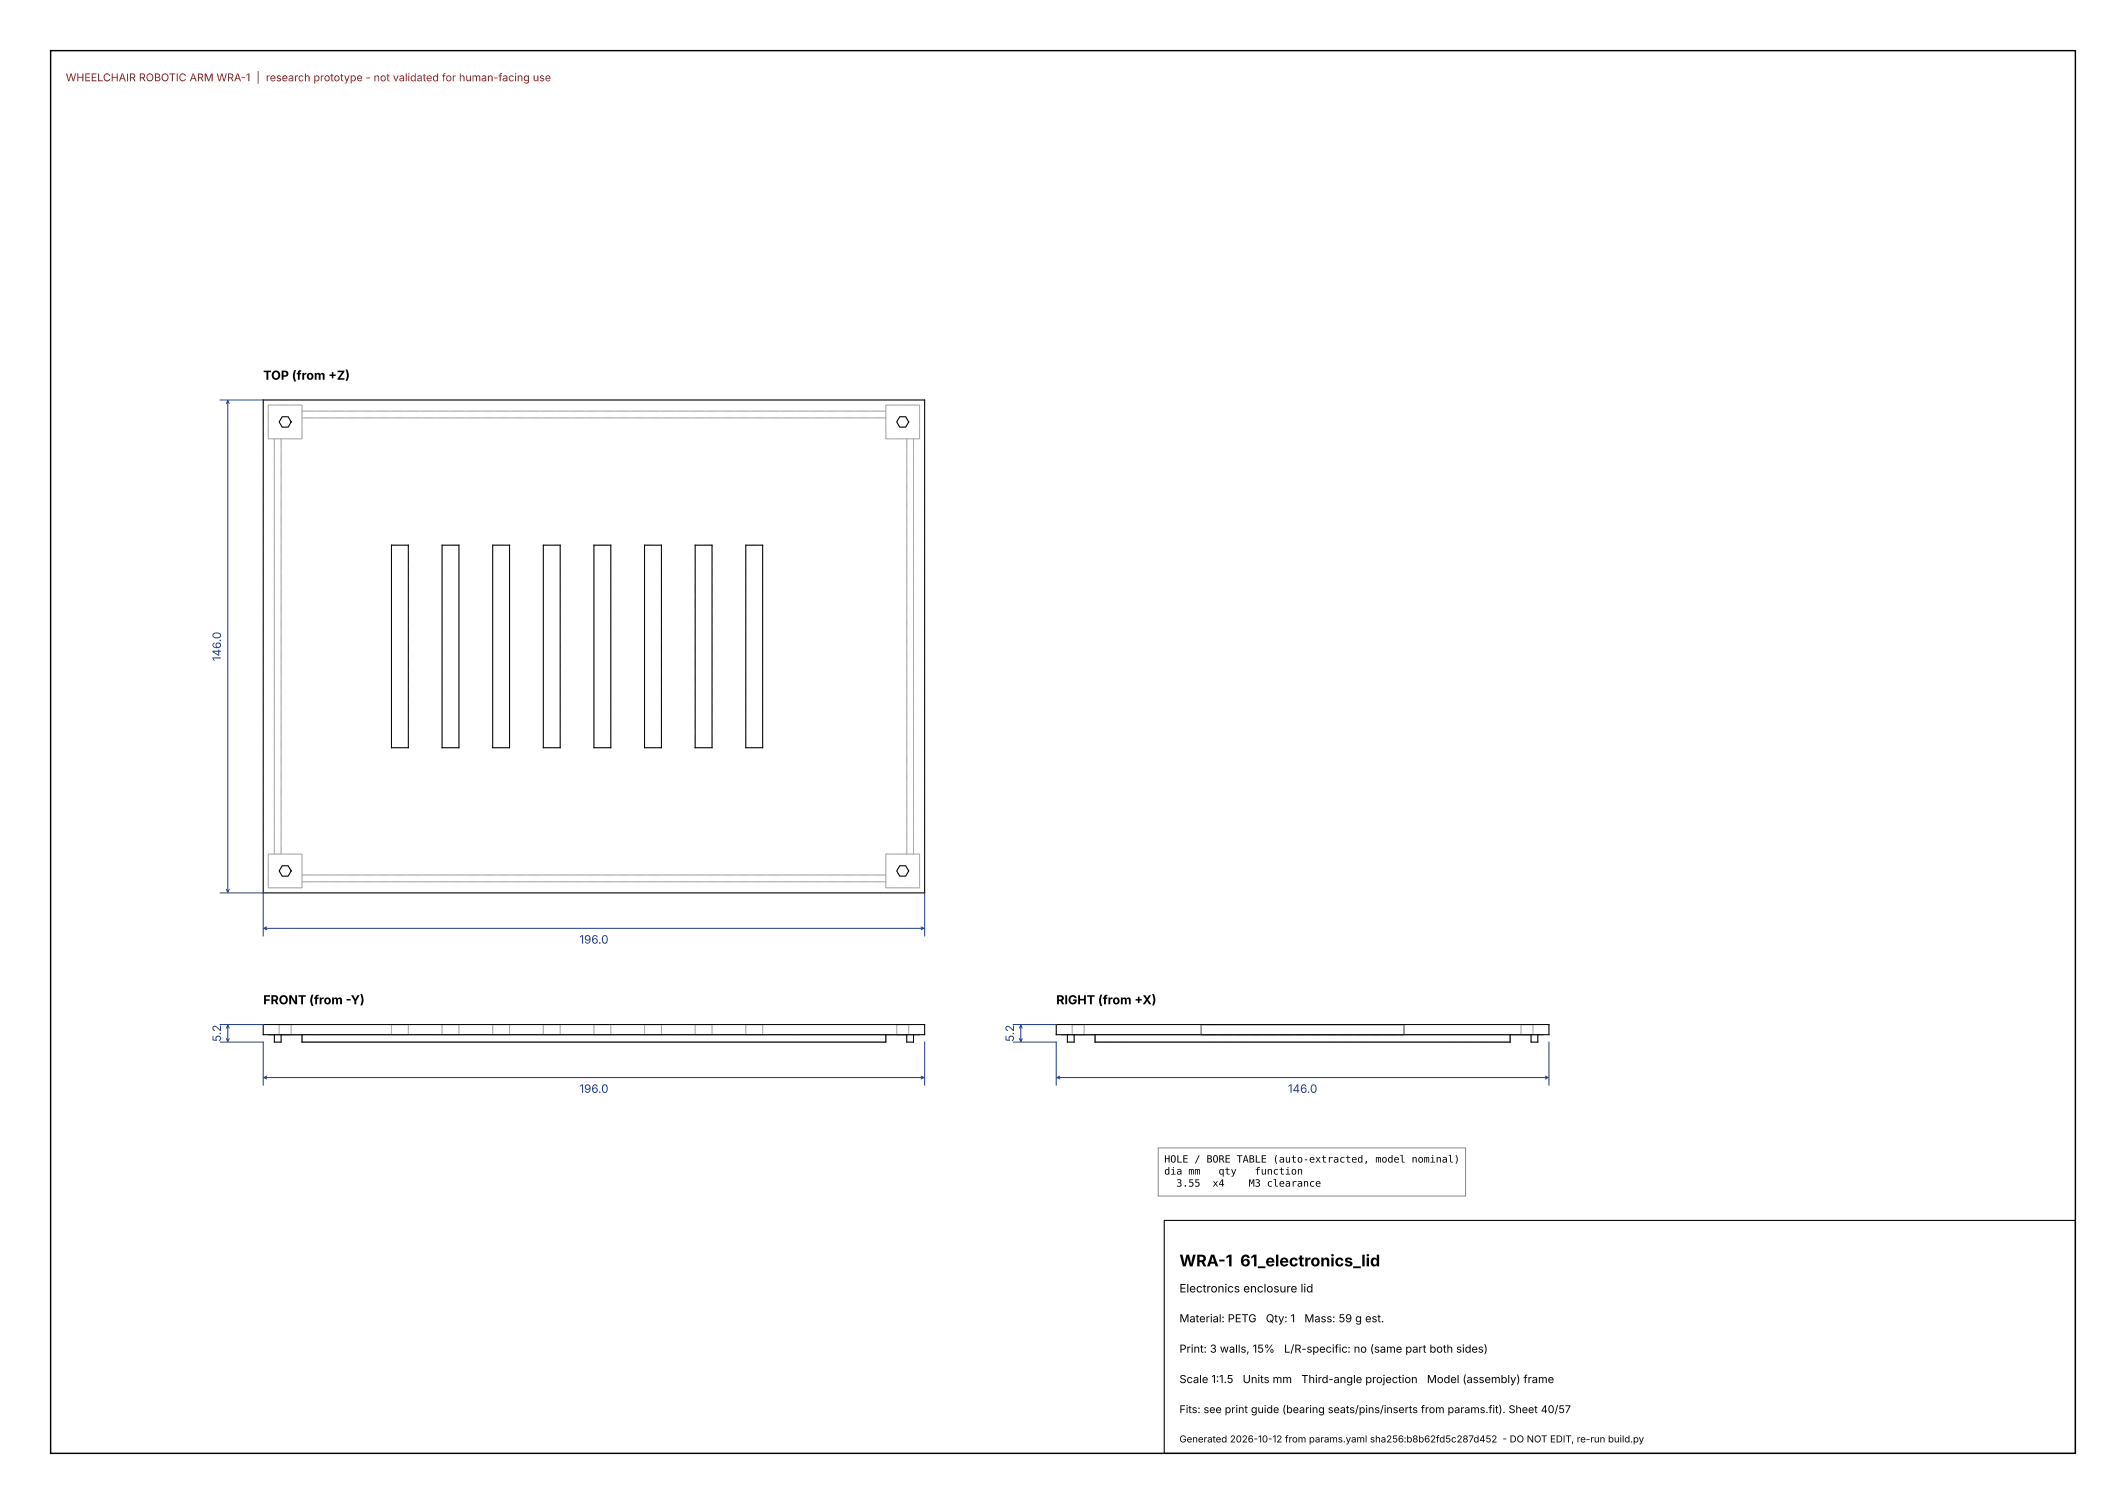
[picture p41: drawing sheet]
<svg xmlns="http://www.w3.org/2000/svg" width="420mm" height="297mm" viewBox="0 0 420 297" stroke-linecap="round" stroke-linejoin="round" font-family="sans-serif">
<defs><g id="words">
<text font-size="3.2" x="233" y="250.1">WRA-1 61_electronics_lid</text>
<g font-size="2.5">
<text x="52" y="75">TOP (from +Z)</text>
<text x="52" y="198.3">FRONT (from -Y)</text>
<text x="208.7" y="198.3">RIGHT (from +X)</text>
</g>
<g font-size="2.3" fill="#1a3b8a">
<text x="43.6" y="130.6" transform="rotate(-90 43.6 130.6)">146.0</text>
<text x="114.5" y="186.3">196.0</text>
<text x="43.6" y="205.8" transform="rotate(-90 43.6 205.8)">5.2</text>
<text x="200.3" y="205.8" transform="rotate(-90 200.3 205.8)">5.2</text>
<text x="114.5" y="215.8">196.0</text>
<text x="254.4" y="215.8">146.0</text>
</g>
<text font-size="2.3" x="233" y="255.2">Electronics enclosure lid</text>
<g font-size="2.2">
<text x="233" y="261.1">Material: PETG</text>
<text x="250.1" y="261.1">Qty: 1</text>
<text x="257.7" y="261.1">Mass: 59 g est.</text>
<text x="233" y="267.1">Print: 3 walls, 15%</text>
<text x="253.7" y="267.1">L/R-specific: no (same part both sides)</text>
<text x="233" y="273.1">Scale 1:1.5</text>
<text x="245.5" y="273.1">Units mm</text>
<text x="257.1" y="273.1">Third-angle projection</text>
<text x="281.9" y="273.1">Model (assembly) frame</text>
</g>
<text font-size="2.1" fill="#a01010" x="13" y="16.1">WHEELCHAIR ROBOTIC ARM WRA-1 | research prototype - not validated for human-facing use</text>
<text font-size="2.1" x="233" y="279.1">Fits: see print guide (bearing seats/pins/inserts from params.fit). Sheet 40/57</text>
<g font-size="2">
<text x="230" y="229.6">HOLE / BORE TABLE (auto-extracted, model nominal)</text>
<text x="230" y="231.9">dia mm</text>
<text x="240.7" y="231.9">qty</text>
<text x="247.9" y="231.9">function</text>
<text x="232.4" y="234.3">3.55</text>
<text x="239.5" y="234.3">x4</text>
<text x="246.7" y="234.3">M3 clearance</text>
</g>
<text font-size="1.9" x="233" y="284.8">Generated 2026-10-12 from params.yaml sha256:b8b62fd5c287d452 - DO NOT EDIT, re-run build.py</text>
</g></defs>
<path d="M10 10h400v277h-400z" fill="none" stroke="#000" stroke-width=".28"/>
<path d="M230 241h180v46h-180z" fill="none" stroke="#000" stroke-width=".21"/>
<g fill="none" stroke="#9a9a9a" stroke-width=".2">
<path d="M52 79h130.7v97.3h-130.7zM53 80h6.7v6.7h-6.7zM175 80h6.7v6.7h-6.7zM54.2 86.7v82M55.5 86.7v82M55.7 82.3h1.2l.6 1-.6 1h-1.2l-.6-1zM59.7 81.2h115.3M59.7 82.5h115.3M177.7 82.3h1.2l.6 1-.6 1h-1.2l-.6-1zM179.1 86.7v82M180.5 86.7v82M77.3 107.7h3.4v40h-3.4z"/>
<path d="M87.3 107.7h3.4v40h-3.4zM97.3 107.7h3.4v40h-3.4zM107.3 107.7h3.4v40h-3.4zM117.3 107.7h3.4v40h-3.4zM127.3 107.7h3.4v40h-3.4zM137.3 107.7h3.4v40h-3.4zM147.3 107.7h3.4v40h-3.4zM53 168.7h6.7v6.6h-6.7zM55.7 171h1.2l.6 1-.6 1h-1.2l-.6-1zM59.7 174.1h115.3M59.7 172.8h115.3M175 168.7h6.7v6.6h-6.7z"/>
<path d="M177.7 171h1.2l.6 1-.6 1h-1.2l-.6-1zM52 202.3h130.7v2h-130.7zM53 204.3h.1M54.2 204.3v1.5h1.3v-1.5M55.1 202.3h2.4v2h-2.4zM59.7 204.3v1.5h115.3v-1.5M77.3 202.3v2M80.7 202.3v2M87.3 202.3v2M90.7 202.3v2M97.3 202.3v2M100.7 202.3v2"/>
<path d="M107.3 202.3v2M110.7 202.3v2M117.3 202.3v2M120.7 202.3v2M127.3 202.3v2M130.7 202.3v2M137.3 202.3v2M140.7 202.3v2M147.3 202.3v2M150.7 202.3v2M177.1 202.3h2.4v2h-2.4zM179.1 204.3v1.5h1.4v-1.5"/>
<path d="M181.7 204.3h.1M208.7 202.3h97.3v2h-97.3zM209.7 204.3h.1M210.9 204.3v1.5h1.3v-1.5M211.8 202.3h2.4M211.8 204.3h2.4M211.8 202.3v2M214.2 202.3v2M216.3 204.3v1.5h82v-1.5M237.3 202.3v2M277.3 202.3v2M300.5 202.3h2.3"/>
<path d="M300.5 204.3h2.3M300.5 202.3v2M302.5 204.3v1.5h1.3v-1.5M302.8 202.3v2M305 204.3h.1"/>
</g>
<g fill="none" stroke="#000" stroke-width=".2">
<path d="M52 79h130.7v97.3h-130.7zM55.7 82.3h1.2l.6 1-.6 1h-1.2l-.6-1zM177.7 82.3h1.2l.6 1-.6 1h-1.2l-.6-1zM77.3 107.7h3.4v40h-3.4zM87.3 107.7h3.4v40h-3.4zM97.3 107.7h3.4v40h-3.4zM107.3 107.7h3.4v40h-3.4zM117.3 107.7h3.4v40h-3.4zM127.3 107.7h3.4v40h-3.4zM137.3 107.7h3.4v40h-3.4zM147.3 107.7h3.4v40h-3.4zM55.7 171h1.2l.6 1-.6 1h-1.2l-.6-1z"/>
<path d="M177.7 171h1.2l.6 1-.6 1h-1.2l-.6-1zM52 202.3h130.7v2h-130.7zM54.2 204.3v1.5h1.3v-1.5M59.7 204.3v1.5h115.3v-1.5M179.1 204.3v1.5h1.4v-1.5M208.7 202.3h97.3v2h-97.3zM210.9 204.3v1.5h1.3v-1.5M216.3 204.3v1.5h82v-1.5M302.5 204.3v1.5h1.3v-1.5"/>
</g>
<g fill="none" stroke="#1a3b8a" stroke-width=".2">
<path d="M43.5 79h8.5M44.7 79.7l.3-.6 .3 .6M45 79.1v97.1M43.5 176.3h8.5v8.5M44.7 175.6l.3 .6 .3-.6M182.7 176.3v8.5M52.1 183.3h130.4M52.7 183l-.6 .3 .6 .3M182 183l.5 .3-.5 .3M43.5 205.8h8.5v8.5M43.5 202.3h8.5M44.7 203l.3-.5 .3 .5"/>
<path d="M44.7 205.1l.3 .6 .3-.6M45 202.5v3.2M52.1 212.8h130.4M52.7 212.5l-.6 .3 .6 .3M182 212.5l.5 .3-.5 .3M182.7 205.8v8.5M200.2 205.8h8.5v8.5M200.2 202.3h8.5M201.4 203l.3-.5 .2 .5M201.4 205.1l.3 .6 .2-.6M201.7 202.5v3.2M208.8 212.8h97.1"/>
<path d="M209.4 212.5l-.6 .3 .6 .3M305.3 212.5l.6 .3-.6 .3M306 205.8v8.5"/>
</g>
<path d="M228.8 226.7h60.7v9.5h-60.7z" fill="#fff" stroke="#888" stroke-width=".2"/>
<use href="#words"/>
</svg>
